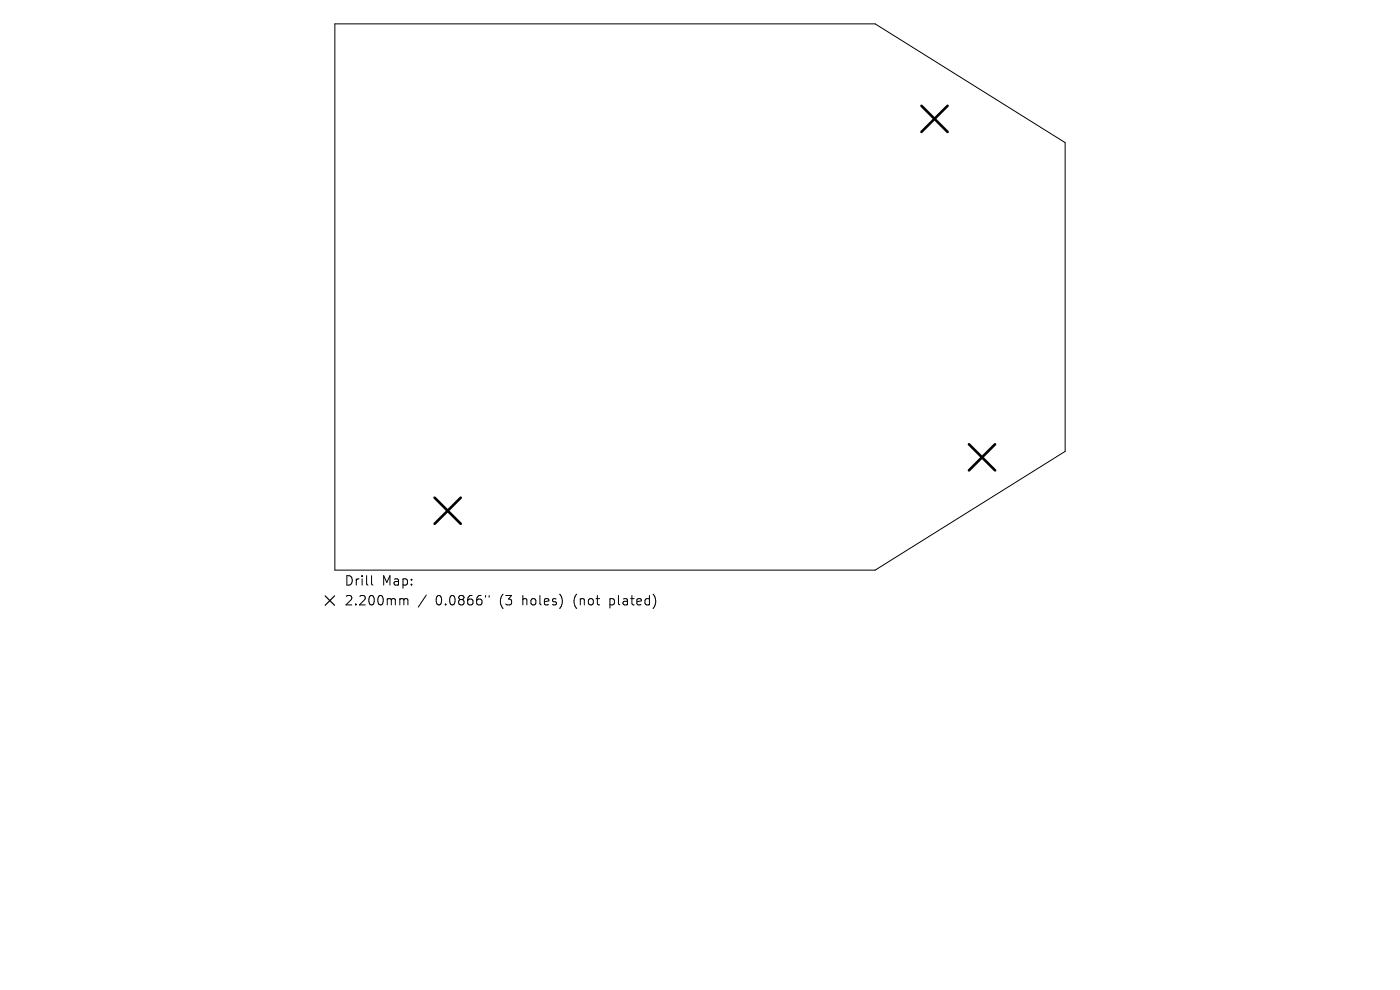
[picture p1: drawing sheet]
<svg xmlns="http://www.w3.org/2000/svg" width="297mm" height="210mm" viewBox="0 0 297 210" stroke-linecap="round" stroke-linejoin="round" font-family="sans-serif">
<defs><g id="words">
<g font-size="2.8">
<text x="73" y="124.5">Drill</text>
<text x="81" y="124.5">Map:</text>
<text x="73" y="128.7">2.200mm</text>
<text x="92.4" y="128.7">0.0866&quot;</text>
<text x="106.1" y="128.7">(3</text>
<text x="111.1" y="128.7">holes)</text>
<text x="122.2" y="128.7">(not</text>
<text x="130" y="128.7">plated)</text>
</g>
</g></defs>
<path d="M71 5.1h114.7l40.3 25.2v65.5l-40.3 25.1h-114.7zM78.8 122.1v1.7l.3 .3M85.1 127h.3l.3 .3M85.7 127.3l.3-.3 .4 .1 .1 1.2M85.7 127.3v1M90.4 126.2l-1.7 2.6M103 126.3v.4M103.8 126.3v.4" fill="none" stroke="#000" stroke-width=".21"/>
<path d="M195.5 22.4l5.5 5.6M201 22.4l-5.5 5.6M205.6 94.2l5.5 5.6M211.1 94.2l-5.5 5.6M92.2 105.6l5.5 5.5M97.7 105.6l-5.5 5.5" fill="none" stroke="#000" stroke-width=".55"/>
<path d="M69 126.4l2 2M71 126.4l-2 2" fill="none" stroke="#000" stroke-width=".25"/>
<use href="#words"/>
</svg>
